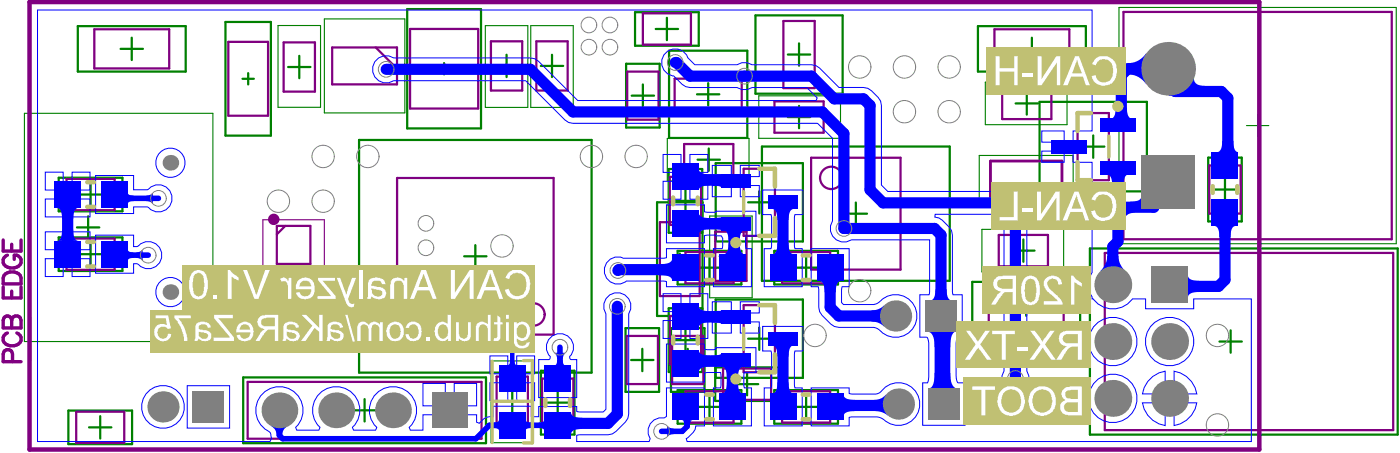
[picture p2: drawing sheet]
<svg xmlns="http://www.w3.org/2000/svg" width="208mm" height="67mm" viewBox="0 0 208 67" stroke-linecap="round" stroke-linejoin="round" font-family="sans-serif">
<g fill="none" stroke="#008000" stroke-width=".33">
<path d="M11.6 3.9h16.1v6.7h-16.1zM18 7.3h3.3M19.6 5.6v3.3M33.6 3.3h6.7v16.9h-6.7zM36.1 11.7h1.7M37 10.9v1.7M42.9 10h3.3M44.6 8.3v3.3M60.6 1.4h11v17.7h-11zM65.3 10.2h1.7M66.1 9.4v1.7M73.8 9.8h3.3"/>
<path d="M75.4 8.1v3.4M80.5 9.8h3.4M82.2 8.1v3.4M93.2 9.5h5v9.5h-5zM94.1 14.2h3.3M94.6 1.8h9.5v5h-9.5zM95.7 12.6v3.3M97.7 4.3h3.3M99.3 2.6v3.4M99.6 7.5h11.7v13h-11.7zM103.8 14h3.3M105.5 12.4v3.3"/>
<path d="M112.5 2.3h13v11.6h-13zM117.3 8.1h3.4M117.3 17.4h3.4M119 6.5v3.3M119 15.7v3.4M145.6 3.9h16.1v6.7h-16.1zM151.2 15.4h3.4M152 7.3h3.3M152.9 13.7v3.3M153.7 5.6v3.3M154.8 15.2h16v13.3h-16zM8.7 26.4h9.5v5h-9.5z"/>
<path d="M8.7 35.3h9.5v5h-9.5zM11.5 33.8h3.3M11.8 28.9h3.4M11.8 37.8h3.4M13.1 32.2v3.3M13.5 27.3v3.3M13.5 36.1v3.4M53.5 20.8h34.6v34.6h-34.6zM69.1 38.1h3.4M70.8 36.5v3.3M97.9 30.1h6.7v16.9h-6.7zM99.6 25.1h5v9.5h-5z"/>
<path d="M100.4 38.5h1.7M100.4 29.9h3.3M100.9 37.3h9.5v5h-9.5zM101.2 37.7v1.7M102.1 28.2v3.3M103.9 23.8h3.3M104 39.8h3.3M105.5 22.1v3.3M105.7 38.1v3.4M106.6 24.3h13v11.6h-13zM107.2 38.1h3.3M108.8 36.5v3.3"/>
<path d="M111.4 30.1h3.3M113.1 28.4v3.4M113.5 21.8h27.9v20h-27.9zM115.3 37.3h9.5v5h-9.5zM118.4 39.8h3.3M120.1 38.1v3.4M125.8 31.8h3.3M127.5 30.1v3.3M150.7 37.3h3.4M152.4 35.6v3.3M161.1 21.8h3.4M162.3 37h45.8v27.6h-45.8z"/>
<path d="M162.8 20.1v3.4M179.9 23.4h5v9.5h-5zM180.8 28.2h3.3M182.4 26.5v3.4M36.2 56.1h36.2v9.8h-36.2zM54.3 59.4v3.3M74.6 59.7h3.4M76.3 58v3.3M80.6 55.1h4.9v9.5h-4.9zM81.4 59.9h3.3M83.1 58.2v3.4M93.2 48.8h5v9.5h-5z"/>
<path d="M94 53.5h3.3M95.7 51.9v3.3M99.6 45.9h5v9.4h-5zM99.9 48.8h5v9.5h-5zM100.4 50.6h3.3M100.8 53.5h3.3M100.9 58h9.5v5h-9.5zM102.1 48.9v3.4M102.4 51.9v3.3M105.7 58.9v3.3M106.5 54.6h9.5v5h-9.5zM106.6 44.6h13v11.6h-13z"/>
<path d="M109.6 57.1h3.3M111.3 55.5v3.3M111.4 50.4h3.3M113.1 48.7v3.3M115.3 58h9.5v5h-9.5zM120.1 58.9v3.3M144.8 41.9h16.1v6.8h-16.1zM151.2 45.3h3.3M152.8 43.6v3.4M181.6 50.8h3.3M183.3 49.1v3.4M10.2 61.1h9.5v5h-9.5z"/>
<path d="M13.3 63.6h3.3M14.9 61.9v3.3M52.6 61h3.4M104 60.5h3.3M118.4 60.5h3.3"/>
</g>
<g fill="none" stroke="#008000" stroke-width=".17">
<path d="M3.6 16.9h28.1v33.9h-28.1zM41.4 3.8h6.3v12.2h-6.3zM48.3 2.8h12v14h-12zM72.3 3.8h6.3v12.2h-6.3zM79 3.8h6.4v12.2h-6.4zM113 14.3h12.2v6.3h-12.2zM146.7 12.2h12.2v6.3h-12.2zM166.6 1.1h41.3v35.2h-41.3zM185.6 18.7h3.4M187.3 17v3.3M99.4 20.6h12.1v6.3h-12.1zM105.7 32.1h6.3v12.2h-6.3z"/>
<path d="M145.8 23.1h14v7h-14zM146.2 34.1h12.2v6.3h-12.2zM73.1 53.7h6.3v12.1h-6.3z"/>
</g>
<g fill="none" stroke="#800080" stroke-width=".33">
<path d="M14 4.4h11.2v5.8h-11.2zM34 6.2h5.9v11h-5.9zM42.2 6.3h4.7v7.3h-4.7zM49.5 7.1h9.6v5.5h-9.6zM56 7.1l3.1 3.1M61.1 4.3h10.1v11.8h-10.1zM73.1 6.1h4.7v7.4h-4.7zM79.9 6.1h4.6v7.4h-4.6zM93.4 10.6h4.7v7.2h-4.7zM95.7 2h7.2v4.6h-7.2zM100.5 11.7h10v4.7h-10zM115.3 15.1h7.4v4.6h-7.4z"/>
<path d="M116.7 3.1h4.6v10h-4.6zM148.1 4.4h11.1v5.8h-11.1zM149.2 13.1h7.4v4.6h-7.4zM160.5 16.8h4.6v10h-4.6zM167.3 1.8h40v33.8h-40zM9.9 26.6h7.2v4.7h-7.2zM9.9 35.5h7.2v4.6h-7.2zM41.2 33.6h5v5.7h-5zM42.5 33.6l-1.3 1.3M59.1 26.5h23.3v23.3h-23.3zM98.3 33.1h5.9v10.9h-5.9zM99.8 26.3h4.6v7.2h-4.6z"/>
<path d="M101.9 21.4h7.3v4.7h-7.3zM102.1 37.5h7.1v4.6h-7.1zM106.5 34.5h4.7v7.3h-4.7zM110.7 25.1h4.7v10h-4.7zM116.5 37.5h7.1v4.6h-7.1zM120.8 23.5h13.3v16.6h-13.3zM148.7 34.9h7.4v4.7h-7.4zM164.5 37.6h43v26.4h-43zM180.1 24.6h4.7v7.2h-4.7zM4.5 47.1v6.7M36.9 56.8h34.8v8.5h-34.8zM74 56h4.6v7.3h-4.6z"/>
<path d="M80.7 56.3h4.7v7.2h-4.7zM93.3 50h4.7v7.1h-4.7zM99.8 47h4.6v7.2h-4.6zM100.1 50h4.7v7.1h-4.7zM102.1 58.2h7.1v4.7h-7.1zM107.7 54.8h7.1v4.7h-7.1zM110.7 45.4h4.7v10h-4.7zM116.5 58.2h7.1v4.7h-7.1zM147.2 42.4h11.2v5.8h-11.2zM11.3 61.2h7.2v4.7h-7.2z"/>
<circle cx="123.8" cy="26.5" r="1.66"/>
<circle cx="79.4" cy="46.8" r="1.66"/>
</g>
<path d="M39.1 32.7h9.2v7.5h-9.2z" fill="none" stroke="#800080" stroke-width=".17"/>
<path d="M147.5 24h10.7v5.3h-10.7z" fill="none" stroke="#800080" stroke-width=".42"/>
<path d="M.5 35.7v1.6h2.6v-1.6M1.1 38a.98 .98 0 0 0-.6 1.1 .98 .98 0 0 0 1 .8 1.22 1.22 0 0 0 1.6-1.3 .9 .9 0 0 0-1-.6v.6M1.7 36.3v1M.5 42.7v1.6h2.6v-1.6M.6 41a1.62 1.62 0 0 1 2.4 0l.1 .3v.9h-2.6v-.9zM.6 47.3a.62 .62 0 0 1 1 0l.1 .3a.7 .7 0 0 1 .7-.6 .7 .7 0 0 1 .7 .6v1.2h-2.6v-1.2zM1.1 49.5a.98 .98 0 0 0-.6 1.1 .98 .98 0 0 0 1 .8 1.22 1.22 0 0 0 1.6-1.2l-.1-.3-.5-.4M1.7 43.3v1M1.7 47.6v1.2M1.9 53.8v-1.1a.7 .7 0 0 0-.7-.7 .7 .7 0 0 0-.7 .7v1.1h2.6" fill="none" stroke="#800080" stroke-width=".5"/>
<circle cx="40.8" cy="32.6" r=".42" fill="none" stroke="#800080" stroke-width=".84"/>
<g fill="none" stroke="#800080" stroke-width=".66">
<path d="M4.4 .3h183.1v66.6h-183.1z"/>
<circle cx="160.2" cy="22.2" r=".33"/>
</g>
<g fill="#00f">
<path d="M166.5 30.8l2.5 .9a1.47 1.47 0 0 0-1.7 1.6z"/>
<path d="M164.9 38.1h1.7a3.2 3.2 0 0 0 1 2.3h-3.8a3.2 3.2 0 0 0 1.1-2.3z"/>
<path d="M176.9 40.9a.95 .95 0 0 0 1.1 .8l.6 .1v1.6a1.54 1.54 0 0 0-1.7 .7v.2z"/>
<path d="M139.3 43h1.7a1.54 1.54 0 0 0 .6 1.7h.2h-3.3a.95 .95 0 0 0 .8-1.1z"/>
<path d="M138 49.3h4.5h-.2a1.82 1.82 0 0 0-.8 1.9v.4h-2.3a2.37 2.37 0 0 0-.8-2.2z"/>
<path d="M129.8 46.2a2.56 2.56 0 0 0 1.9-.8v3.2a2.56 2.56 0 0 0-1.9-.8z"/>
<path d="M139.2 55.5h2.3a2.39 2.39 0 0 0 .8 2.2l.4 .1h-4.5h.2a1.82 1.82 0 0 0 .8-1.9z"/>
<path d="M130.2 59.5a2.25 2.25 0 0 0 1.8-.9l.3 3.3a2.95 2.95 0 0 0-2-.8z"/>
<path d="M174 14.2l3.9-3a1.16 1.16 0 0 0 1.2 1.6h.3l-.9 1.6z"/>
<path d="M168 9.4a3.3 3.3 0 0 0 2.7-1.5v4.7a3.3 3.3 0 0 0-2.7-1.5z"/>
<path d="M168.3 30a1.54 1.54 0 0 0 1.7-.7v-.1v1.9l-1.7 .6z"/>
<path d="M40.4 63.4h2.5a1.48 1.48 0 0 0-.9 1.4h-.8a1.48 1.48 0 0 0-.8-1.4z"/>
<path d="M98.4 39.3a1.54 1.54 0 0 0 1.7-.7v-.2v3.4a.95 .95 0 0 0-1.1-.8l-.6-.1z"/>
<path d="M101.5 62.5h1.7a.65 .65 0 0 0-.4 .8h-.9a.65 .65 0 0 0-.4-.8z"/>
<path d="M166.2 16h1.6a1.53 1.53 0 0 0 .7 1.7h.2h-3.4a.95 .95 0 0 0 .8-1.1z"/>
<path d="M164.8 25.9h3.3a.95 .95 0 0 0-.8 1.1v.6h-1.7a1.53 1.53 0 0 0-.6-1.6z"/>
<path d="M19 28.7a.65 .65 0 0 0 .9 .4v.8a.65 .65 0 0 0-.9 .4z"/>
<path d="M8.4 30.9h3.3a.95 .95 0 0 0-.8 1.1v.6h-1.7a1.53 1.53 0 0 0-.6-1.7z"/>
<path d="M114.9 31.1h3.4a.95 .95 0 0 0-.8 1l-.1 .6h-1.6a1.53 1.53 0 0 0-.7-1.6z"/>
<path d="M105.8 32.4l1.6-.1v1.9l-1.6-.1z"/>
<path d="M107.7 34.2h3.3a.95 .95 0 0 0-.8 1.1v.6h-1.7a1.54 1.54 0 0 0-.7-1.7z"/>
<path d="M105.8 25.9h1.6v2l-.4-.2-1.2-.1z"/>
<path d="M108.5 36.2h1.7a1.54 1.54 0 0 0 .6 1.6h.2h-3.3a.95 .95 0 0 0 .8-1z"/>
<path d="M104.1 31.6a.95 .95 0 0 0 1 .8h.6v1.7a1.54 1.54 0 0 0-1.6 .7v.1z"/>
<path d="M104.1 25.1a.95 .95 0 0 0 1 .8h.6v1.7a1.47 1.47 0 0 0-1.6 .6v.1z"/>
<path d="M108.2 56.9h1.7a1.53 1.53 0 0 0 .7 1.6h.1h-3.3a.95 .95 0 0 0 .8-1z"/>
<path d="M114.9 51.4h3.4a.95 .95 0 0 0-.8 1l-.1 .6h-1.6a1.53 1.53 0 0 0-.7-1.6z"/>
<path d="M105.8 52.9l1.2-.1 .4-.2v1.9h-1.6z"/>
<path d="M107.4 54.5h3.3a.95 .95 0 0 0-.8 1.1v.6h-1.7a1.54 1.54 0 0 0-.6-1.7z"/>
<path d="M105.8 46.3l1.6-.1v2l-.4-.2-1.2-.1z"/>
<path d="M125.6 58.6a.95 .95 0 0 0 1.1 .8l.6 .1v1.6a1.54 1.54 0 0 0-1.7 .7v.2z"/>
<path d="M115.8 56.9h1.6a1.53 1.53 0 0 0 .7 1.6h.2h-3.4a.95 .95 0 0 0 .8-1z"/>
<path d="M122 41.8h3.3a.95 .95 0 0 0-.8 1.1v.6h-1.7a1.53 1.53 0 0 0-.7-1.7z"/>
<path d="M115.8 36.2h1.6a1.53 1.53 0 0 0 .7 1.6h.2h-3.4a.95 .95 0 0 0 .8-1z"/>
<path d="M104.1 52a.95 .95 0 0 0 1 .8l.6 .1v1.6a1.54 1.54 0 0 0-1.6 .7v.2z"/>
<path d="M104.1 45.5a.95 .95 0 0 0 1 .8h.6v1.6a1.54 1.54 0 0 0-1.6 .7v.2z"/>
<path d="M182 21h1.7a1.61 1.61 0 0 0 .6 1.6h.1h-3.2a.95 .95 0 0 0 .8-1z"/>
<path d="M180.8 33.6h3.3a.94 .94 0 0 0-.8 1.1v.6h-1.7a1.52 1.52 0 0 0-.7-1.7z"/>
<path d="M73.5 62.8a.65 .65 0 0 0 .8-.4v1.7a.65 .65 0 0 0-.8-.4z"/>
<path d="M78.3 62.4a.65 .65 0 0 0 .8 .4v.9a.65 .65 0 0 0-.8 .4z"/>
<path d="M76 53.6h.6l.1 .5 .3 .2h-1.4l.3-.2z"/>
<path d="M83 53.5h.8a.65 .65 0 0 0 .4 .8h-1.6a.65 .65 0 0 0 .4-.8z"/>
<path d="M80.2 62.8a.65 .65 0 0 0 .9-.4v1.7a.65 .65 0 0 0-.9-.4z"/>
<path d="M85 61.3a.94 .94 0 0 0 1.1 .8h.6v1.7a1.54 1.54 0 0 0-1.7 .7v.1z"/>
<path d="M19 37.1a.65 .65 0 0 0 .9 .4v.9a.65 .65 0 0 0-.9 .4z"/>
<path d="M9.2 34.2h1.7a1.53 1.53 0 0 0 .7 1.6h.1h-3.3a.95 .95 0 0 0 .8-1z"/>
<path d="M99.4 63.3l.4 .3 .5 .1v.9l-.5 .1-.4 .3z"/>
<path d="M73.8 44.1l.5 .3 .5 .2v.6l-.5 .1-.5 .4z"/>
<path d="M21.8 29.1l.5-.1 .5-.3v1.6l-.5-.3-.5-.1z"/>
<path d="M20.3 37.5l.5-.1 .4-.3v1.7l-.4-.3-.5-.1z"/>
<path d="M82.6 52.5h1.6l-.3 .4-.1 .5h-.8l-.1-.5z"/>
</g>
<g fill="none" stroke="#00f" stroke-width=".15">
<path d="M5.6 1.5h157v18h-2.8v4.6h2.8v16.4a3.4 3.4 0 0 0 0 3.7v.3h.2a3.6 3.6 0 0 0 5.8 0h2v1.4h7.2v-1.4h8.6v21.2h-84.1l-.1-.4a2.63 2.63 0 0 0 1.4-1.9h1.3v-5.7h-5.6v4.2l-.4 .3a2.03 2.03 0 0 0-2.1 .8 2.03 2.03 0 0 0 0 2.3l-.1 .4h-10.8v-.9l.1-.1h4.5l.7-.2 .5-.3 1.4-1.4 .4-.6 .1-.6v-14.9a2.04 2.04 0 0 0-1.7-3.2 2.04 2.04 0 0 0-1.7 3.2v14.2l-.4 .4-3.8-.1h-.1v-.7h-5.7v1.5h-1.1v-1.6h-5.6v1.6a1.97 1.97 0 0 0-2.1 1l-.4-.2v-1.1h-8v2.3h-1.9l-.2-.4a3.5 3.5 0 0 0 .1-5 3.5 3.5 0 0 0-5 0 3.5 3.5 0 0 0 .1 5l-.2 .4h-3.2l-.2-.4a3.5 3.5 0 0 0 .1-5 3.5 3.5 0 0 0-5 0 3.5 3.5 0 0 0 .1 5l-.2 .4h-3.3l-.2-.4a3.5 3.5 0 0 0-.3-5.3 3.5 3.5 0 0 0-5.2 1 3.5 3.5 0 0 0 1.7 5l.2 1-.2 .4h-34.6zM55.8 9.2a2.03 2.03 0 0 1 2.8-.6h20.4l.6 .1 .6 .4 5.8 5.9h35.5l.2-.4-1.5-1.6h-8.2l-.7 .3h-.8l-.7-.3h-7l-.7-.1-.5-.4-1.3-1.2a2.01 2.01 0 0 1-1.4-3.2 2.01 2.01 0 0 1 3.5 .5l1.1 1h6.3l.7-.3h.8l.7 .3h8.9l.6 .2 .6 .3 2.8 2.9h3.7a3.4 3.4 0 0 1 2.7 2.7v11.8l.9 1h17.2l.6 .1 .6 .4 1.8 1.8 .4 .6 .1 .6v23.2a2.04 2.04 0 0 1-1.7 3.1 2.04 2.04 0 0 1-1.7-3.1v-22.5l-.8-.8h-9.4l-.1 .4a3.4 3.4 0 0 1 2.6 2.7v8.5l.1 .3h1.4v6.4h-.7l-.2 .4v5.4l.2 .9h1.1v6.4h-6.3v-6.4h.7l.2-.4v-5.4l-.2-.9h-1.1v-6.4h1.4v-.1v-8h-11.6a2.03 2.03 0 0 1-2.6-.3 2.03 2.03 0 0 1-.2-2.5v-12.3l-2.2-2.3h-36.5l-.6-.1-.6-.3-5.8-5.9h-19.7a2.04 2.04 0 0 1-2.5-.3 2.04 2.04 0 0 1-.3-2.5zM155.1 19.5h3.4v1.6h-3.4zM6.7 25.6h2.7v2.7h-2.7zM6.7 29.6h2.7v2.7h-2.7zM6.7 34.5h2.7v2.6h-2.7zM6.7 38.5h2.7v2.6h-2.7zM10.7 25.6h2.7v2.7h-2.7zM10.7 29.6h2.7v2.7h-2.7zM10.7 34.5h2.7v2.6h-2.7zM10.7 38.5h2.7v2.6h-2.7zM14.2 26.1h5.7v2.1h2.1a2.05 2.05 0 0 1 3-.2 2.05 2.05 0 0 1 0 3 2.05 2.05 0 0 1-3-.2h-2.1v1h-5.7z"/>
<path d="M14.2 35h5.7v1.7h.6a2.05 2.05 0 0 1 3-.2 2.05 2.05 0 0 1 0 2.9 2.05 2.05 0 0 1-3-.1l-.6-.1v1.4h-5.7zM90.3 39.1a1.95 1.95 0 0 1 2.5-.7h6.1l.4-.1v-1.3h5.6v5.6h-5.6v-.7l-.4-.1h-5.6a2.02 2.02 0 0 1-2.7-.1 2.02 2.02 0 0 1-.3-2.6zM98.8 23h2.6v2.6h-2.6zM98.8 27h2.6v2.6h-2.6zM99.3 30.5h5.6v1l.5 .1h1.2v-.2h6v3.7h-1.5l-.1 .4 .1 1.5h.8v5.6h-5.7v-5.6h1.3l.1-.3a1.85 1.85 0 0 0-.2-1.6h-.8v-.1l-1.7 .1v1h-5.6zM102.7 23h2.7v2.6h-2.7zM102.7 27h2.7v2.6h-2.7zM106.1 24.6h2.8v1.7h-2.8zM106.1 27.6h2.8v1.7h-2.8zM110.2 24.6h2.9v1.7h-2.9zM110.2 27.6h2.9v1.7h-2.9zM113.6 28.3h6v3.6h-1.2l-.1 .5v4.4l.1 .2h1.1v5.6h-5.7v-5.6h1l.1-.2v-4.4l-.1-.5h-1.2z"/>
<path d="M120.8 37h5.7v5.6l-1.1 .1-.1 2.3 .3 .3h4.5l.8-.3a3.2 3.2 0 0 1 4.6-.3 3.2 3.2 0 0 1 0 4.6 3.2 3.2 0 0 1-4.6-.3l-.8-.3h-5.2l-.6-.1-.6-.4-1.3-1.3-.3-.5-.2-.7v-3l-1.1-.1zM155.1 22.5h3.4v1.6h-3.4zM27.9 57.4h6.3v6.3h-6.3zM63 57h3.3v3.4h-3.3zM67.6 57h3.4v3.4h-3.4zM73 52.9h2.6v2.7h-2.6zM73 56.9h2.6v2.7h-2.6zM77 52.9h2.6v2.7h-2.6zM77 56.9h2.6v2.7h-2.6zM81.7 50.5a2.03 2.03 0 0 1 3-.4 2.03 2.03 0 0 1 .1 3l.1 .2 .1 .2h.9v5.6h-5.7v-5.6h1.5l.2-.2 .1-.2a1.89 1.89 0 0 1-.3-2.6zM98.8 43.7h2.6v2.6h-2.6zM98.8 47.7h2.6v2.6h-2.6z"/>
<path d="M99.3 51.2h5.6v.7l.5 .1h1.2v-.3h6v3.7h-1.7l-.1 .4 .1 1.9h1v5.7h-5.7v-5.7h1.1l.1-.5-.1-1.8-2.4 .1v1.3h-5.6zM102.7 43.7h2.7v2.6h-2.7zM102.7 47.7h2.7v2.6h-2.7zM106.1 44.9h2.8v1.7h-2.8zM106.1 47.9h2.8v1.6h-2.8zM110.2 44.9h2.9v1.7h-2.9zM110.2 47.9h2.9v1.6h-2.9zM113.6 48.5h6v3.7h-1.2l-.1 .5v4.8l.1 .2h1.1v5.7h-5.7v-5.7h1l.1-.2v-4.8l-.1-.5h-1.2zM120.8 57.7h5.7v.8l.4 .1h3.5l.7-.3a3.2 3.2 0 0 1 4.7-.7 3.2 3.2 0 0 1 .4 4.7 3.2 3.2 0 0 1-4.7 0l-.9-.3h-3.8l-.3 .1v1.3h-5.7zM170.1 59.9h3.4v3.4a4 4 0 0 1-3.4-3.4zM170.9 56.8l.8-.8 .9-.5 .9-.3v3.4h-3.4l.3-.9zM174.8 55.2a4 4 0 0 1 3.4 3.4h-3.4z"/>
<path d="M174.8 59.9h3.4a4 4 0 0 1-3.4 3.4z"/>
<circle cx="25.4" cy="24.2" r="2.18"/>
<circle cx="25.4" cy="43.4" r="2.18"/>
<circle cx="165.7" cy="50.8" r="3.6"/>
<circle cx="165.7" cy="59.3" r="3.6"/>
<circle cx="174.2" cy="50.8" r="3.6"/>
<circle cx="24.3" cy="60.5" r="3.2"/>
</g>
<path d="M17.1 28.9l.5 .6h6M17.1 37.8l.1 .2h4.9M83.4 51.6v4.4l-.3 .3M41.6 61v3.8l.5 .5h28.8l2-2h10.2M102.1 60.5l.2 .3v2.6l-.7 .8h-3.1" fill="none" stroke="#00f" stroke-width=".83"/>
<g fill="none" stroke="#00f" stroke-width="1.7">
<path d="M57.5 10.3h21.5l6.3 6.4h37.2l3.2 3.2v14.1h13.5l.9 1v12M100.6 9.3h.1l2.1 2h18.1l3.3 3.4h4.4l1 1v12.5l1.9 2h17.9l1.8 1.8v24.3M166.5 18.6h.3l.2-.1v-7.3l1-1h6l1 1v2.4h6.9l.9 1v9.6l-.4 .4M10.1 28.9v8.9M102.1 39.8l-.3 .3h-9.7l-.1 .1M102.1 26.3l.4 .5h6.9l.2 .1M102.1 33.3h7.4M102.1 33.3h.1M109.6 33.3l-.3 .1v6.2l-.2 .2M116.6 30.1v9.7M123.6 39.8v5.9l1.3 1.3h8.5M166.5 25v5.8"/>
<path d="M166.5 30.8v5.1l-.8 .8v5.6M174 27.1l-2.2 2.2v1.5h-5.3M182.4 31.6v10l-.9 1h-7.1l-.2-.3M91.9 45.6v16l-1.4 1.4h-7.1l-.3 .3M102.1 47l.1 .1h7.3l.1 .1M109.1 53.7v6.8M109.6 53.5l-.2 .2h-7l-.3 .3M116.6 50.4v10.1M133.8 60.1l-.2 .2h-9.8l-.2 .2"/>
</g>
<path d="M73 44.9h2.4M75.4 44.9l.9 .8v10.6M75.4 44.9h.1" fill="none" stroke="#00f" stroke-width=".66"/>
<path d="M140.1 47l.3 .2v12.7l.2 .2" fill="none" stroke="#00f" stroke-width="2.3"/>
<g fill="none" stroke="#808080" stroke-width=".15">
<circle cx="57.5" cy="10.3" r="1.17"/>
<circle cx="87.7" cy="7" r="1.17"/>
<circle cx="87.7" cy="3.7" r="1.17"/>
<circle cx="90.8" cy="7" r="1.17"/>
<circle cx="90.8" cy="3.7" r="1.17"/>
<circle cx="100.6" cy="9.3" r="1.17"/>
<circle cx="110.9" cy="11.3" r="1.17"/>
<circle cx="128" cy="10" r="1.67"/>
<circle cx="134.7" cy="10" r="1.67"/>
<circle cx="134.7" cy="16.6" r="1.67"/>
<circle cx="141.4" cy="10" r="1.67"/>
<circle cx="141.4" cy="16.6" r="1.67"/>
<circle cx="22.1" cy="38" r="1.17"/>
<circle cx="23.6" cy="29.5" r="1.17"/>
<circle cx="41.5" cy="29.9" r="1.67"/>
<circle cx="48.1" cy="23.3" r="1.67"/>
<circle cx="48.1" cy="29.9" r="1.67"/>
<circle cx="54.8" cy="23.3" r="1.67"/>
<circle cx="63.4" cy="36.9" r="1.17"/>
<circle cx="63.4" cy="33.2" r="1.17"/>
<circle cx="74.8" cy="36.6" r="1.67"/>
<circle cx="88.1" cy="23.3" r="1.67"/>
<circle cx="94.7" cy="23.3" r="1.67"/>
<circle cx="125.7" cy="34" r="1.17"/>
<circle cx="73" cy="44.9" r="1.17"/>
<circle cx="83.4" cy="51.6" r="1.17"/>
<circle cx="91.9" cy="45.6" r="1.17"/>
<circle cx="92" cy="40.2" r="1.17"/>
<circle cx="121.4" cy="49.9" r="1.67"/>
<circle cx="128" cy="43.2" r="1.67"/>
<circle cx="151.2" cy="56.3" r="1.17"/>
<circle cx="181.3" cy="49.9" r="1.67"/>
<circle cx="98.5" cy="64.2" r="1.17"/>
<circle cx="181.3" cy="63.2" r="1.67"/>
</g>
<g fill="#808080">
<circle cx="165.7" cy="42.3" r="2.74"/>
<circle cx="133.4" cy="47" r="2.32"/>
<circle cx="133.8" cy="60.1" r="2.32"/>
<circle cx="165.7" cy="50.8" r="2.74"/>
<circle cx="174" cy="10.2" r="4"/>
<circle cx="174.2" cy="59.3" r="2.74"/>
<circle cx="165.7" cy="59.3" r="2.74"/>
<circle cx="174.2" cy="50.8" r="2.74"/>
<circle cx="24.3" cy="60.5" r="2.32"/>
<circle cx="25.4" cy="24.2" r="1.16"/>
<circle cx="41.6" cy="61" r="2.66"/>
<circle cx="50.1" cy="61" r="2.66"/>
<circle cx="58.5" cy="61" r="2.66"/>
<circle cx="25.4" cy="43.4" r="1.16"/>
</g>
<g fill="#808080">
<path d="M137.8 44.7h4.7v4.6h-4.7z" fill-rule="evenodd"/>
<path d="M138.2 57.8h4.7v4.6h-4.7z" fill-rule="evenodd"/>
<path d="M170 23.1h8v8h-8z" fill-rule="evenodd"/>
<path d="M171.4 39.6h5.5v5.5h-5.5z" fill-rule="evenodd"/>
<path d="M64.3 58.4h5.3v5.3h-5.3z" fill-rule="evenodd"/>
<path d="M28.7 58.2h4.7v4.6h-4.7z" fill-rule="evenodd"/>
</g>
<g fill="#00f">
<path d="M163.8 17.6h5.3v2h-5.3z" fill-rule="evenodd"/>
<path d="M163.8 24h5.3v2h-5.3z" fill-rule="evenodd"/>
<path d="M156.5 20.8h5.3v2h-5.3z" fill-rule="evenodd"/>
<path d="M15.1 26.9h4v4h-4z" fill-rule="evenodd"/>
<path d="M8.1 26.9h4v4h-4z" fill-rule="evenodd"/>
<path d="M114.4 29.1h4.3v2h-4.3z" fill-rule="evenodd"/>
<path d="M107.4 32.3h4.3v2h-4.3z" fill-rule="evenodd"/>
<path d="M107.4 25.9h4.3v2h-4.3z" fill-rule="evenodd"/>
<path d="M107.1 37.8h4v4h-4z" fill-rule="evenodd"/>
<path d="M100.1 37.8h4v4h-4z" fill-rule="evenodd"/>
<path d="M100.1 24.3h4v4h-4z" fill-rule="evenodd"/>
<path d="M100.1 31.3h4v4h-4z" fill-rule="evenodd"/>
<path d="M107.1 58.5h4v4h-4z" fill-rule="evenodd"/>
<path d="M100.1 58.5h4v4h-4z" fill-rule="evenodd"/>
<path d="M114.4 49.4h4.3v2h-4.3z" fill-rule="evenodd"/>
<path d="M107.4 52.5h4.3v2h-4.3z" fill-rule="evenodd"/>
<path d="M107.4 46.2h4.3v2h-4.3z" fill-rule="evenodd"/>
<path d="M121.6 58.5h4v4h-4z" fill-rule="evenodd"/>
<path d="M114.6 58.5h4v4h-4z" fill-rule="evenodd"/>
<path d="M121.6 37.8h4v4h-4z" fill-rule="evenodd"/>
<path d="M114.6 37.8h4v4h-4z" fill-rule="evenodd"/>
<path d="M100.1 52h4v4h-4z" fill-rule="evenodd"/>
<path d="M100.1 45h4v4h-4z" fill-rule="evenodd"/>
<path d="M180.4 22.6h4v4h-4z" fill-rule="evenodd"/>
<path d="M180.4 29.6h4v4h-4z" fill-rule="evenodd"/>
<path d="M74.3 61.3h4v4h-4z" fill-rule="evenodd"/>
<path d="M74.3 54.3h4v4h-4z" fill-rule="evenodd"/>
<path d="M81.1 54.3h3.9v4h-3.9z" fill-rule="evenodd"/>
<path d="M81.1 61.3h3.9v4h-3.9z" fill-rule="evenodd"/>
<path d="M15.1 35.8h4v4h-4z" fill-rule="evenodd"/>
<path d="M8.1 35.8h4v4h-4z" fill-rule="evenodd"/>
</g>
<path d="M110.7 28.5v3.2M165.1 20.2v3.2M73.3 59.7h6M73.3 53.7v12.1M78 53.6h1.3v12.3h-1.3M110.7 48.8v3.2" fill="none" stroke="#c0c073" stroke-width=".5"/>
<g fill="none" stroke="#c0c073" stroke-width=".66">
<path d="M162.5 16.8h-2v2.7M13 27.1h1M13 30.8h1M13 36h1M13 39.6h1M100.3 29.4v1M103.9 29.4v1M105.2 38h1M113.1 25.1h2.3v2.7M115.4 32.4v2.7h-2.3M119.6 38h1M160.5 24.1v2.7h2"/>
<path d="M180.6 27.7v1M184.3 27.7v1M81.2 59.4v1M84.9 59.4v1M100.3 50.1v1M103.9 50.1v1M105.2 58.7h1M105.2 41.6h1M113.1 45.4h2.3v2.7M115.4 52.7v2.7h-2.3M119.6 58.7h1M119.6 41.6h1"/>
<path d="M105.2 62.4h1M119.6 62.4h1"/>
</g>
<path d="M22.3 46.1h57.4v6.3h-57.4z" fill-rule="evenodd" fill="#c0c073"/>
<g fill="#fff">
<path d="M74.1 46.9l.4 .4v.6h.3v.4h-.3v1.6a.7 .7 0 0 1-.2 .7 .7 .7 0 0 1-.7 .1h-.1l.1-.4a.34 .34 0 0 0 .3 0 .34 .34 0 0 0 .2-.3v-1.7h-.5v-.4h.5z"/>
<path d="M71 48.3a1.06 1.06 0 0 1 1.6 0v-1.5h.5v3.9h-.5v-1.5a.78 .78 0 0 0-.9-.9l-.2 .1-.2 .4v1.9h-.4v-2.3h.1z"/>
<path d="M67.9 47.9h.4v1.5a.86 .86 0 0 0 .8 1 .78 .78 0 0 0 .6-1v-1.5h.4v1.9a.89 .89 0 0 1-.4 .8 .89 .89 0 0 1-.9 0l-.3-.1-.2-.2v.4h-.4z"/>
<path d="M63.5 50.1h.5v.6h-.5z"/>
<path d="M60.7 48.1a1.28 1.28 0 0 1 1.9 .3h.1v.3a1.55 1.55 0 0 1-.5 1.8l-.2 .1a1.1 1.1 0 0 1-1.6-.9h.4a.77 .77 0 0 0 .9 .7 .77 .77 0 0 0 .6-.9v-.1a1.19 1.19 0 0 0-.5-1.1h-.1a.6 .6 0 0 0-.8 .5h-.5z"/>
<path d="M53.4 48.1a.96 .96 0 0 1 1.5 .3h.1a.89 .89 0 0 1 1.2-.5l.4 .5v-.5h.4v2.8h-.5v-1.4a.79 .79 0 0 0-.9-1l-.1 .1-.2 .4v1.9h-.4v-1.6a.7 .7 0 0 0-.3-.7 .7 .7 0 0 0-.8 0l-.1 .1v2.2h-.5v-2.1z"/>
<path d="M51.4 46.8h.4l1.1 4h-.4z"/>
<path d="M44.9 46.8h.7l1.9 2v-2h.5v3.9h-.5v-1.3l-.6-.6-1.4 1.9h-.7l1.7-2.3z"/>
<path d="M31.9 46.8h2.8v.5h-2.2l.3 .3 2 2.6v.5h-3v-.5h2.5l-2.4-2.9z"/>
<path d="M26 46.9h2.4v.4h-1.8a6.3 6.3 0 0 1 1.3 3.2v.2h-.5l-.1-1h-.1l-.1-.7-.6-1v-.2l-.5-.5z"/>
<path d="M23.2 46.9h1.8l.5 2h-.6a.84 .84 0 0 0-.9-.3 .84 .84 0 0 0-.6 .8l.1 .2a.76 .76 0 0 0 .8 .8 .76 .76 0 0 0 .7-.8l.5 .1v.1a.89 .89 0 0 1-1.1 .9 1.16 1.16 0 0 1-1.4-1.2 1.17 1.17 0 0 1 1.3-1.3l.4 .1 .2 .1-.2-1.1h-1.5z"/>
<path d="M77.1 48.5a.71 .71 0 0 1 .8-.2 .71 .71 0 0 1 .5 .6 1.1 1.1 0 0 1-.3 1.3 .87 .87 0 0 1-.9-.2 .87 .87 0 0 1-.2-.9zM76.5 47.9v2.4a1.26 1.26 0 0 0 .7 1.4 1.26 1.26 0 0 0 1.5-.3l.2-.5-.5 .1v.1a.86 .86 0 0 1-1.2 .2l-.2-.5v-.5v.1a.98 .98 0 0 0 1.7-.2 1.52 1.52 0 0 0-.5-2.3 1.18 1.18 0 0 0-1.2 .4v-.4z"/>
<path d="M75.4 46.8v.6h.4v-.6zM75.4 47.9v2.8h.4v-2.8z"/>
<path d="M65.4 48.5a.71 .71 0 0 1 .7-.2 .71 .71 0 0 1 .5 .6 1.2 1.2 0 0 1-.5 1.5 .53 .53 0 0 1-.6-.4 1.3 1.3 0 0 1-.1-1.5zM65 48.4a1.48 1.48 0 0 0-.1 1.6 1.21 1.21 0 0 0 1.3 .7l.5-.3v.3h.5v-3.9h-.6v1.5v-.1a1.07 1.07 0 0 0-1.6 .2z"/>
<path d="M58.2 48.5a.82 .82 0 0 1 .9-.2 .82 .82 0 0 1 .5 .8l.1 .2-.1 .1a.77 .77 0 0 1-.6 1 .77 .77 0 0 1-.9-.8l-.1-.6zM57.8 48.4l-.2 .6a1.37 1.37 0 0 0 .4 1.5 1.37 1.37 0 0 0 1.5 .1 1.73 1.73 0 0 0 .1-2.5 1.34 1.34 0 0 0-1.8 .2z"/>
<path d="M49.2 49.3l1.1 .2a.44 .44 0 0 1 .3 .6 .44 .44 0 0 1-.5 .3 .9 .9 0 0 1-.9-1.1zM48.9 48.2l-.1 .2v1.7l-.2 .6h.5l.1-.3a1.64 1.64 0 0 0 1.6 .2 .77 .77 0 0 0-.1-1.3l-.2-.2-.7-.1a.39 .39 0 0 1-.6-.3 .78 .78 0 0 1 1.3-.3l.2 .4 .4-.1v-.1a1.09 1.09 0 0 0-1.1-.8l-.8 .1z"/>
<path d="M42.7 49.3l.9 .2a.43 .43 0 0 1 .5 .5 .43 .43 0 0 1-.5 .4 .83 .83 0 0 1-.9-1.1zM42.3 48.3v.1h-.1v2.1l-.2 .2h.5l.1-.3h.1a1.45 1.45 0 0 0 1.7 .1 .79 .79 0 0 0-.3-1.3l-.8-.1v-.1a.4 .4 0 0 1-.4 0 .4 .4 0 0 1-.2-.4 .81 .81 0 0 1 1.2-.2h.1l.1 .4 .5-.1a1.24 1.24 0 0 0-1.3-.9l-.6 .1z"/>
<path d="M39 47.5l.7-.2h1.2v1.2h-1.2a.63 .63 0 0 1-.8-.7zM38.5 47.3v.1a.84 .84 0 0 0 .2 1.2l.3 .3h.4l-.7 .6-.6 1.2h.6l.9-1.3a.68 .68 0 0 1 .7-.4h.6v1.7h.5v-3.9h-1.9l-.1 .1a1.05 1.05 0 0 0-.9 .4z"/>
<path d="M35.9 48.5a.83 .83 0 0 1 1.2 .1l.2 .4h-1.6zM35.4 48.4l-.2 .6v.4h2.1a.85 .85 0 0 1-.5 .9 .85 .85 0 0 1-.9-.2l-.2-.3-.5 .1 .2 .2a.55 .55 0 0 0 .5 .5v.1a1.4 1.4 0 0 0 1.7-.7l.1-.2a1.95 1.95 0 0 0-.4-1.7 1.33 1.33 0 0 0-1.9 .3z"/>
<path d="M29.6 49.3v.1l.8 .1a.58 .58 0 0 1 .6 .5 .68 .68 0 0 1-1.1 .2l-.3-.2zM29.3 48.1l-.2 .3v2h-.1l-.1 .3h.5l.1-.3h.1a1.45 1.45 0 0 0 1.7 .1 .75 .75 0 0 0 .1-.8 .75 .75 0 0 0-.6-.5v-.1h-.6v-.1a.4 .4 0 0 1-.4 0 .4 .4 0 0 1-.2-.4 .81 .81 0 0 1 1.2-.2l.2 .4 .5-.1-.1-.1a1.1 1.1 0 0 0-1.2-.8l-.7 .1z"/>
</g>
<path d="M27.2 39.4h52.5v6.9h-52.5z" fill-rule="evenodd" fill="#c0c073"/>
<g fill="#fff">
<path d="M75.6 40.7a2.13 2.13 0 0 1 2.7-.1 2.55 2.55 0 0 1 .5 2.6v.1a1.87 1.87 0 0 1-2.3 1.2 1.64 1.64 0 0 1-1.3-1.4l.6-.2a1.14 1.14 0 0 0 1.1 1.1h.2a1.45 1.45 0 0 0 1.3-1.4v-.1a1.75 1.75 0 0 0-.8-1.8 1.53 1.53 0 0 0-1.7 .4v.4l-.6-.2z"/>
<path d="M67.2 40.2h.5v3.3l2.2-3.3h.6v4.3h-.6v-3.4l-2.2 3.4h-.5z"/>
<path d="M58.3 41.7a1.45 1.45 0 0 1 1.7-.2l.2 .3v-.5h.4v3.2h-.5v-2a.78 .78 0 0 0-.5-.7 .78 .78 0 0 0-.9 .3v2.4h-.6v-2.2z"/>
<path d="M53.5 40.2h.5v4.3h-.5z"/>
<path d="M50.2 41.3h.5l.9 2.6 .2-.8 .6-1.8h.6l-1.2 3.2a.63 .63 0 0 0 .9 .6h.1l-.1 .5h-.1a.52 .52 0 0 1-.7 0l-.3-.4-.2-.6h-.1z"/>
<path d="M47.4 41.3h2.5v.5h-1.9l2 2.2v.5h-2.7v-.5h2l-1.9-2.3z"/>
<path d="M41.7 41.4h.2a.52 .52 0 0 1 .6-.1l.5 .5v-.5h.4v3.2h-.5v-2.1l-.2-.4-.2-.2-.6 .1z"/>
<path d="M36.2 40.2h.6l1.3 3.8 1.4-3.8h.7l-1.7 4.3h-.6z"/>
<path d="M33.9 40.2h.4l.5 .5 .7 .6v.5l-.9-.5-.1-.2v3.4h-.6z"/>
<path d="M31.7 43.9h.6v.6h-.6z"/>
<path d="M73 40.7h.1v.2l.6 1.8h-1.4zM72.7 40.2l-1.7 4.3h.6l.5-1.3h1.8l.4 1.3h.6l-1.6-4.3z"/>
<path d="M63.1 40.7l.7 2h-1.5zM62.8 40.2l-1.7 4.3h.6l.5-1.3h1.7l.5 1.3h.6l-1.6-4.3z"/>
<path d="M55.3 42.9h.3v.1l.9 .1v.1a.43 .43 0 0 1 .4 .4 .43 .43 0 0 1-.3 .4 .87 .87 0 0 1-1.2-.6zM55 41.6l-.1 .4h-.1v2.1l-.2 .4h.6l.1-.5v.1a1.92 1.92 0 0 0 2 .2 .97 .97 0 0 0 .1-1 .97 .97 0 0 0-.8-.6l-1.2-.2a.42 .42 0 0 1 .1-.6l.1-.1a.86 .86 0 0 1 1.3 .5h.5a1.02 1.02 0 0 0-1.1-1h-.4z"/>
<path d="M44.7 42.2a.91 .91 0 0 1 1-.4 .91 .91 0 0 1 .6 .8h-1.7zM44.4 41.7l-.3 .6v.7h2.2v.1a.94 .94 0 0 1-.5 .9 .94 .94 0 0 1-1-.1l-.2-.5-.5 .1a1.36 1.36 0 0 0 1.9 .9 1.26 1.26 0 0 0 .9-1.5l-.1-.6a1.37 1.37 0 0 0-1.4-1h-.4z"/>
<path d="M28.9 40.9a.74 .74 0 0 1 .9-.3 .74 .74 0 0 1 .5 .7 3.4 3.4 0 0 1 0 2.1 .72 .72 0 0 1-.8 .7 .72 .72 0 0 1-.7-.7 3.6 3.6 0 0 1 .1-2.5zM28.6 40.6l-.2 .3a4.3 4.3 0 0 0-.1 2.7 1.25 1.25 0 0 0 1.3 1 1.25 1.25 0 0 0 1.2-1.2 3.1 3.1 0 0 0-.4-3 1.34 1.34 0 0 0-1.8 .2z"/>
</g>
<path d="M142.4 47.8h20.1v7h-20.1z" fill-rule="evenodd" fill="#c0c073"/>
<g fill="#fff">
<path d="M153.4 49.2h.7l.9 1.3 .2 .1v.2l1.2-1.6h.7l-1.5 2 1.6 2.3h-.7l-1.1-1.8-.3 .2-1.1 1.6h-.7l1.6-2.3z"/>
<path d="M151.5 51.6h1.6v.6h-1.6z"/>
<path d="M147.8 49.2h3.3v.5h-1.3v3.8h-.6v-3.8h-1.4z"/>
<path d="M143.9 49.2h.6l1.1 1.6 1.1-1.6h.7l-1.4 2 1.7 2.3h-.7l-1.2-1.5-.1-.3-1.2 1.8h-.8l1.6-2.3z"/>
<path d="M158.3 50l.4-.3h1.8v1.4h-1.2a.88 .88 0 0 1-1.1-.8zM157.8 49.7a1.26 1.26 0 0 0 .8 1.8l.3 .1h-.2l-.5 .6-.9 1.3h.8l.6-.9a1.37 1.37 0 0 1 1.1-1h.7v1.9h.6v-4.3h-2.4l-.4 .1z"/>
</g>
<path d="M146.3 39.6h16.2v7.1h-16.2z" fill-rule="evenodd" fill="#c0c073"/>
<g fill="#fff">
<path d="M159.5 41h.3l.5 .6 .8 .5v.5h-.1l-1-.6v3.3h-.5z"/>
<path d="M155.6 41.5a1.52 1.52 0 0 1 2.5 .3l.1 .5h-.6v-.1a.72 .72 0 0 0-.7-.7 .73 .73 0 0 0-.9 .4 .73 .73 0 0 0 .2 .9l.9 .9a2.86 2.86 0 0 1 1.1 1.4v.2h-2.8v-.5h2.2l-.9-.8a3.3 3.3 0 0 1-1.3-1.6v-.6z"/>
<path d="M152.8 41.8h.1a.73 .73 0 0 1 .9-.2l.4 .3a4.4 4.4 0 0 1-.1 2.7 .74 .74 0 0 1-.8 .3 .74 .74 0 0 1-.6-.7l-.1-1.1zM152.4 41.6l-.1 .2a3.7 3.7 0 0 0 .3 3.3 1.32 1.32 0 0 0 1.8-.1v-.1a3.3 3.3 0 0 0 .4-2.7 1.31 1.31 0 0 0-2.1-.9z"/>
<path d="M148.6 41.8l.5-.3h1.7v1.4h-1.6a.81 .81 0 0 1-.6-1.1zM148.4 41.2a1.25 1.25 0 0 0-.1 1.9l.3 .2 .5 .1h-.1a1.02 1.02 0 0 0-.7 .7l-.7 1.2h.7l.7-1.2 .6-.7h1.2v1.9h.5v-4.3h-1.9z"/>
</g>
<path d="M143.5 56.1h19v7h-19z" fill-rule="evenodd" fill="#c0c073"/>
<g fill="#fff">
<path d="M144.8 57.5h3.4v.5h-1.5v3.8h-.6v-3.8h-1.3z"/>
<path d="M158.7 58.3l.3-.2 1.5-.1v1.3h-1h-.1a.61 .61 0 0 1-.6-.2 .61 .61 0 0 1-.1-.7zM158.6 60.1l.3-.3h1.6v1.5h-1.4a.74 .74 0 0 1-.5-1.2zM158.2 58.2a1.11 1.11 0 0 0 .5 1.3 1.13 1.13 0 0 0-.8 1.3 1.13 1.13 0 0 0 1.1 .9l.1 .1h2v-4.3l-2 .1a1.23 1.23 0 0 0-.9 .6z"/>
<path d="M154 58.6a1.53 1.53 0 0 1 2.1-.4l.2 .1a2.31 2.31 0 0 1 .1 2.6 1.54 1.54 0 0 1-2.4-.1 2.51 2.51 0 0 1 0-2.2zM153.5 58.3a2.48 2.48 0 0 0 .2 2.8 1 1 0 0 0 .8 .6l.1 .1a2.13 2.13 0 0 0 2.5-1.1 2.31 2.31 0 0 0-1.1-3.1 2.03 2.03 0 0 0-2.5 .7z"/>
<path d="M149.4 58.6a1.48 1.48 0 0 1 1.4-.6 1.48 1.48 0 0 1 1.2 1 2.02 2.02 0 0 1-.4 1.9 1.5 1.5 0 0 1-1.6 .3 1.5 1.5 0 0 1-.9-1.4zM149 58.2l-.1 .1a2.33 2.33 0 0 0 .1 2.8 1 1 0 0 0 .9 .6 2.01 2.01 0 0 0 2.7-1.6 2.41 2.41 0 0 0-.8-2.3 2.2 2.2 0 0 0-2.8 .4z"/>
</g>
<path d="M147.6 27.1h20v7h-20z" fill-rule="evenodd" fill="#c0c073"/>
<g fill="#fff">
<path d="M162.9 29l.1-.1a2.03 2.03 0 0 1 3.2 .9v.3a2.34 2.34 0 0 1-.6 2.3v.1a2.08 2.08 0 0 1-2.6-.1l-.4-.6-.1-.4 .6-.1a1.31 1.31 0 0 0 1.9 .9 1.62 1.62 0 0 0 .7-1.4v-.5a1.44 1.44 0 0 0-2.1-1.2l-.3 .2-.2 .5-.5-.1z"/>
<path d="M154.4 28.5h.6v3.4l2.2-3.4h.6v4.3h-.5v-3.4l-2.3 3.4h-.6z"/>
<path d="M152.1 31h1.7v.5h-1.7z"/>
<path d="M151 28.5h.6v4.3h-2.7v-.5h2.1z"/>
<path d="M160.3 29.1l.1-.1 .1 .8 .5 1.2h-1.4zM160 28.5l-1.8 4.3h.7l.5-1.3h1.8l.4 1.3h.6l-1.6-4.3z"/>
</g>
<path d="M147 7h20.7v7h-20.7z" fill-rule="evenodd" fill="#c0c073"/>
<g fill="#fff">
<path d="M163 8.9l.1-.1a2.03 2.03 0 0 1 3.2 .9v.3a2.34 2.34 0 0 1-.6 2.3 2.08 2.08 0 0 1-2.6 0l-.5-.6v-.4l.5-.1a1.31 1.31 0 0 0 2 .9 1.62 1.62 0 0 0 .7-1.5v-.4a1.44 1.44 0 0 0-2.1-1.2l-.3 .2-.2 .5-.6-.1z"/>
<path d="M154.5 8.4h.6v3.3l2.2-3.3h.6v4.3h-.5v-3.4l-2.3 3.4h-.6z"/>
<path d="M152.2 10.9h1.6v.5h-1.6z"/>
<path d="M148.3 8.4h.6v1.7h2.1v-1.7h.6v4.3h-.6v-2.1h-2.1v2.1h-.6z"/>
<path d="M160.4 9v-.1l.1 .5 .6 1.5h-1.4zM160.1 8.4l-1.8 4.3h.7l.5-1.3h1.8l.4 1.3h.6l-1.6-4.3z"/>
</g>
<g fill="none" stroke="#c0c073" stroke-width=".83">
<circle cx="166.5" cy="15.8" r=".42"/>
<circle cx="109.6" cy="36.1" r=".42"/>
<circle cx="109.6" cy="56.4" r=".42"/>
</g>
</svg>
